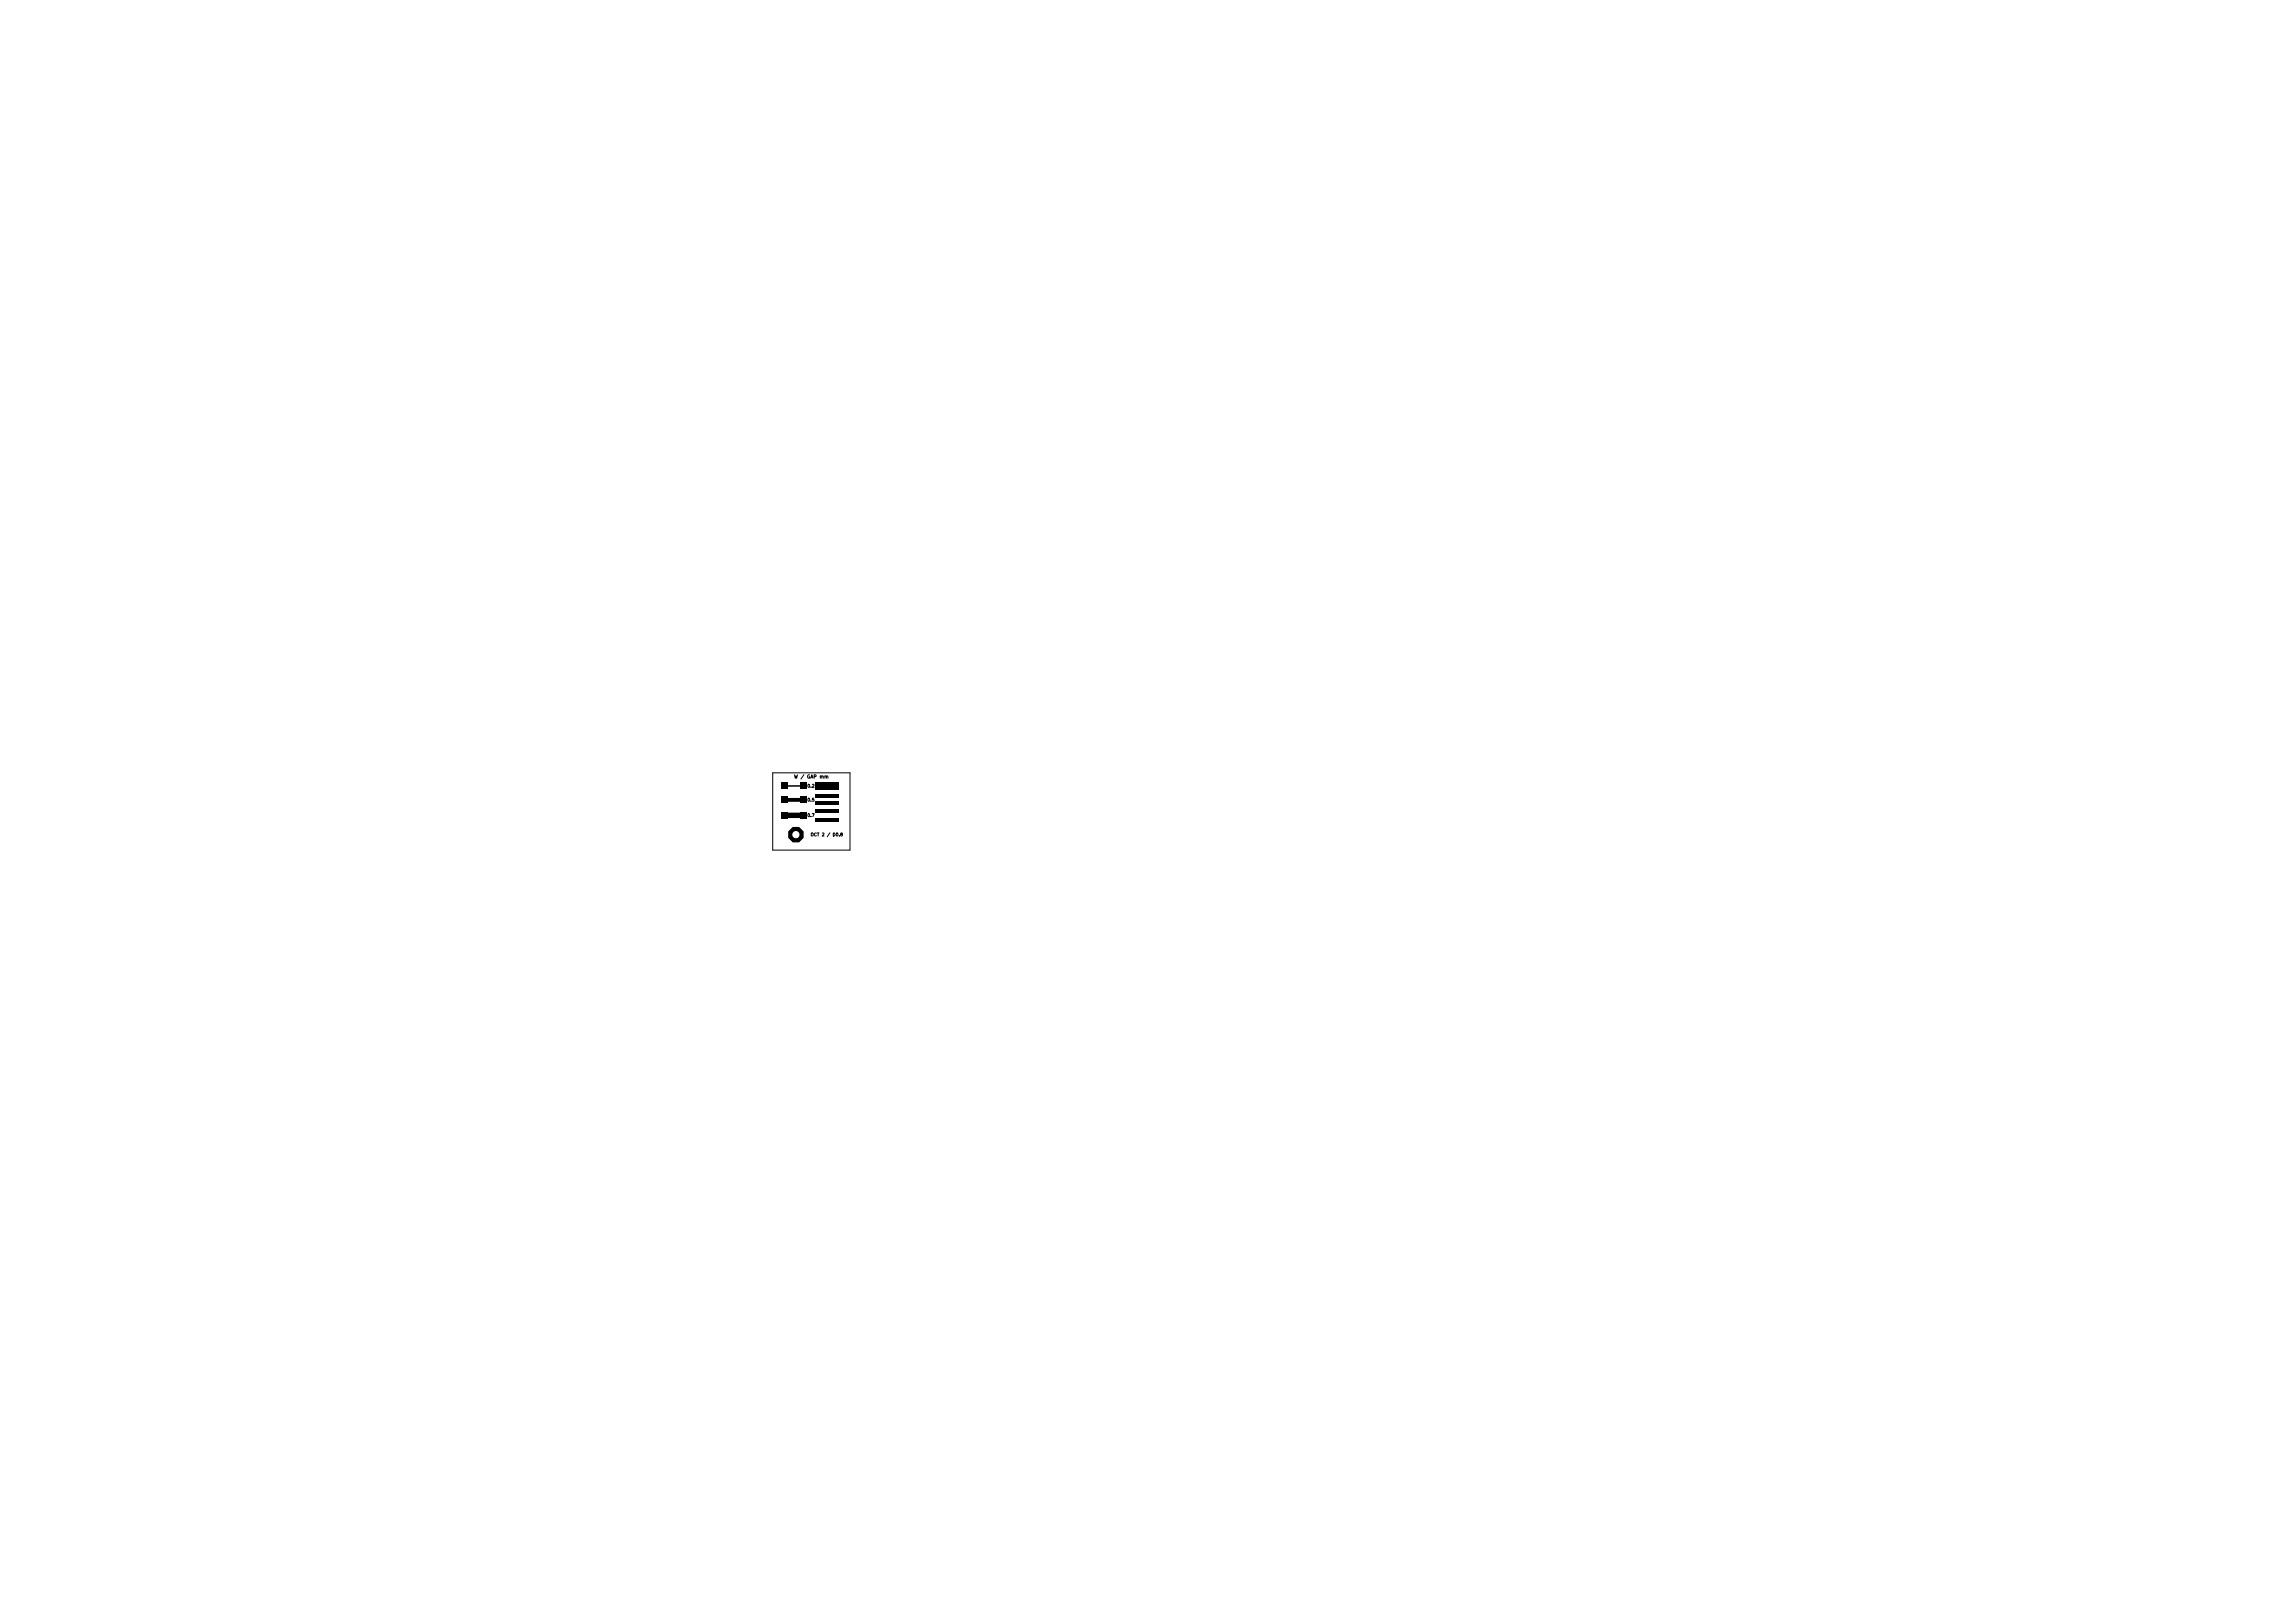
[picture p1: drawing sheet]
<svg xmlns="http://www.w3.org/2000/svg" width="297mm" height="210mm" viewBox="0 0 297 210" stroke-linecap="round" stroke-linejoin="round" font-family="sans-serif">
<defs><g id="words">
<g font-size=".4">
<text x="102.7" y="100.8">W / GAP mm</text>
<text x="104.4" y="102">0.2</text>
<text x="104.4" y="103.8">0.5</text>
<text x="104.4" y="105.8">0.7</text>
<text x="104.9" y="108.3">OCT 2 / D0.8</text>
</g>
</g></defs>
<g fill="#000">
<path d="M101.1 105.1h.8v.8h-.8zM101.1 101.3h.8v.8h-.8zM101.1 103.1h.8v.8h-.8zM103.6 105.1h.8v.8h-.8zM103.6 101.3h.8v.8h-.8zM103.6 103.1h.8v.8h-.8z"/>
<circle cx="103" cy="108" r="1.08"/>
</g>
<path d="M105.5 105h3M105.5 106.1h3M105.5 101.4h3M105.5 102h3M105.5 103.1h3M105.5 104h3" fill="none" stroke="#000" stroke-width=".4"/>
<path d="M101.5 101.7h2.5" fill="none" stroke="#000" stroke-width=".2"/>
<path d="M101.5 103.5h2.5" fill="none" stroke="#000" stroke-width=".5"/>
<path d="M101.5 105.5h2.5" fill="none" stroke="#000" stroke-width=".7"/>
<path d="M100 100h10v10h-10z" fill="none" stroke="#000" stroke-width=".13"/>
<circle cx="103" cy="108" r=".4" fill="#fff" stroke="#fff" stroke-width=".13"/>
<use href="#words"/>
</svg>
